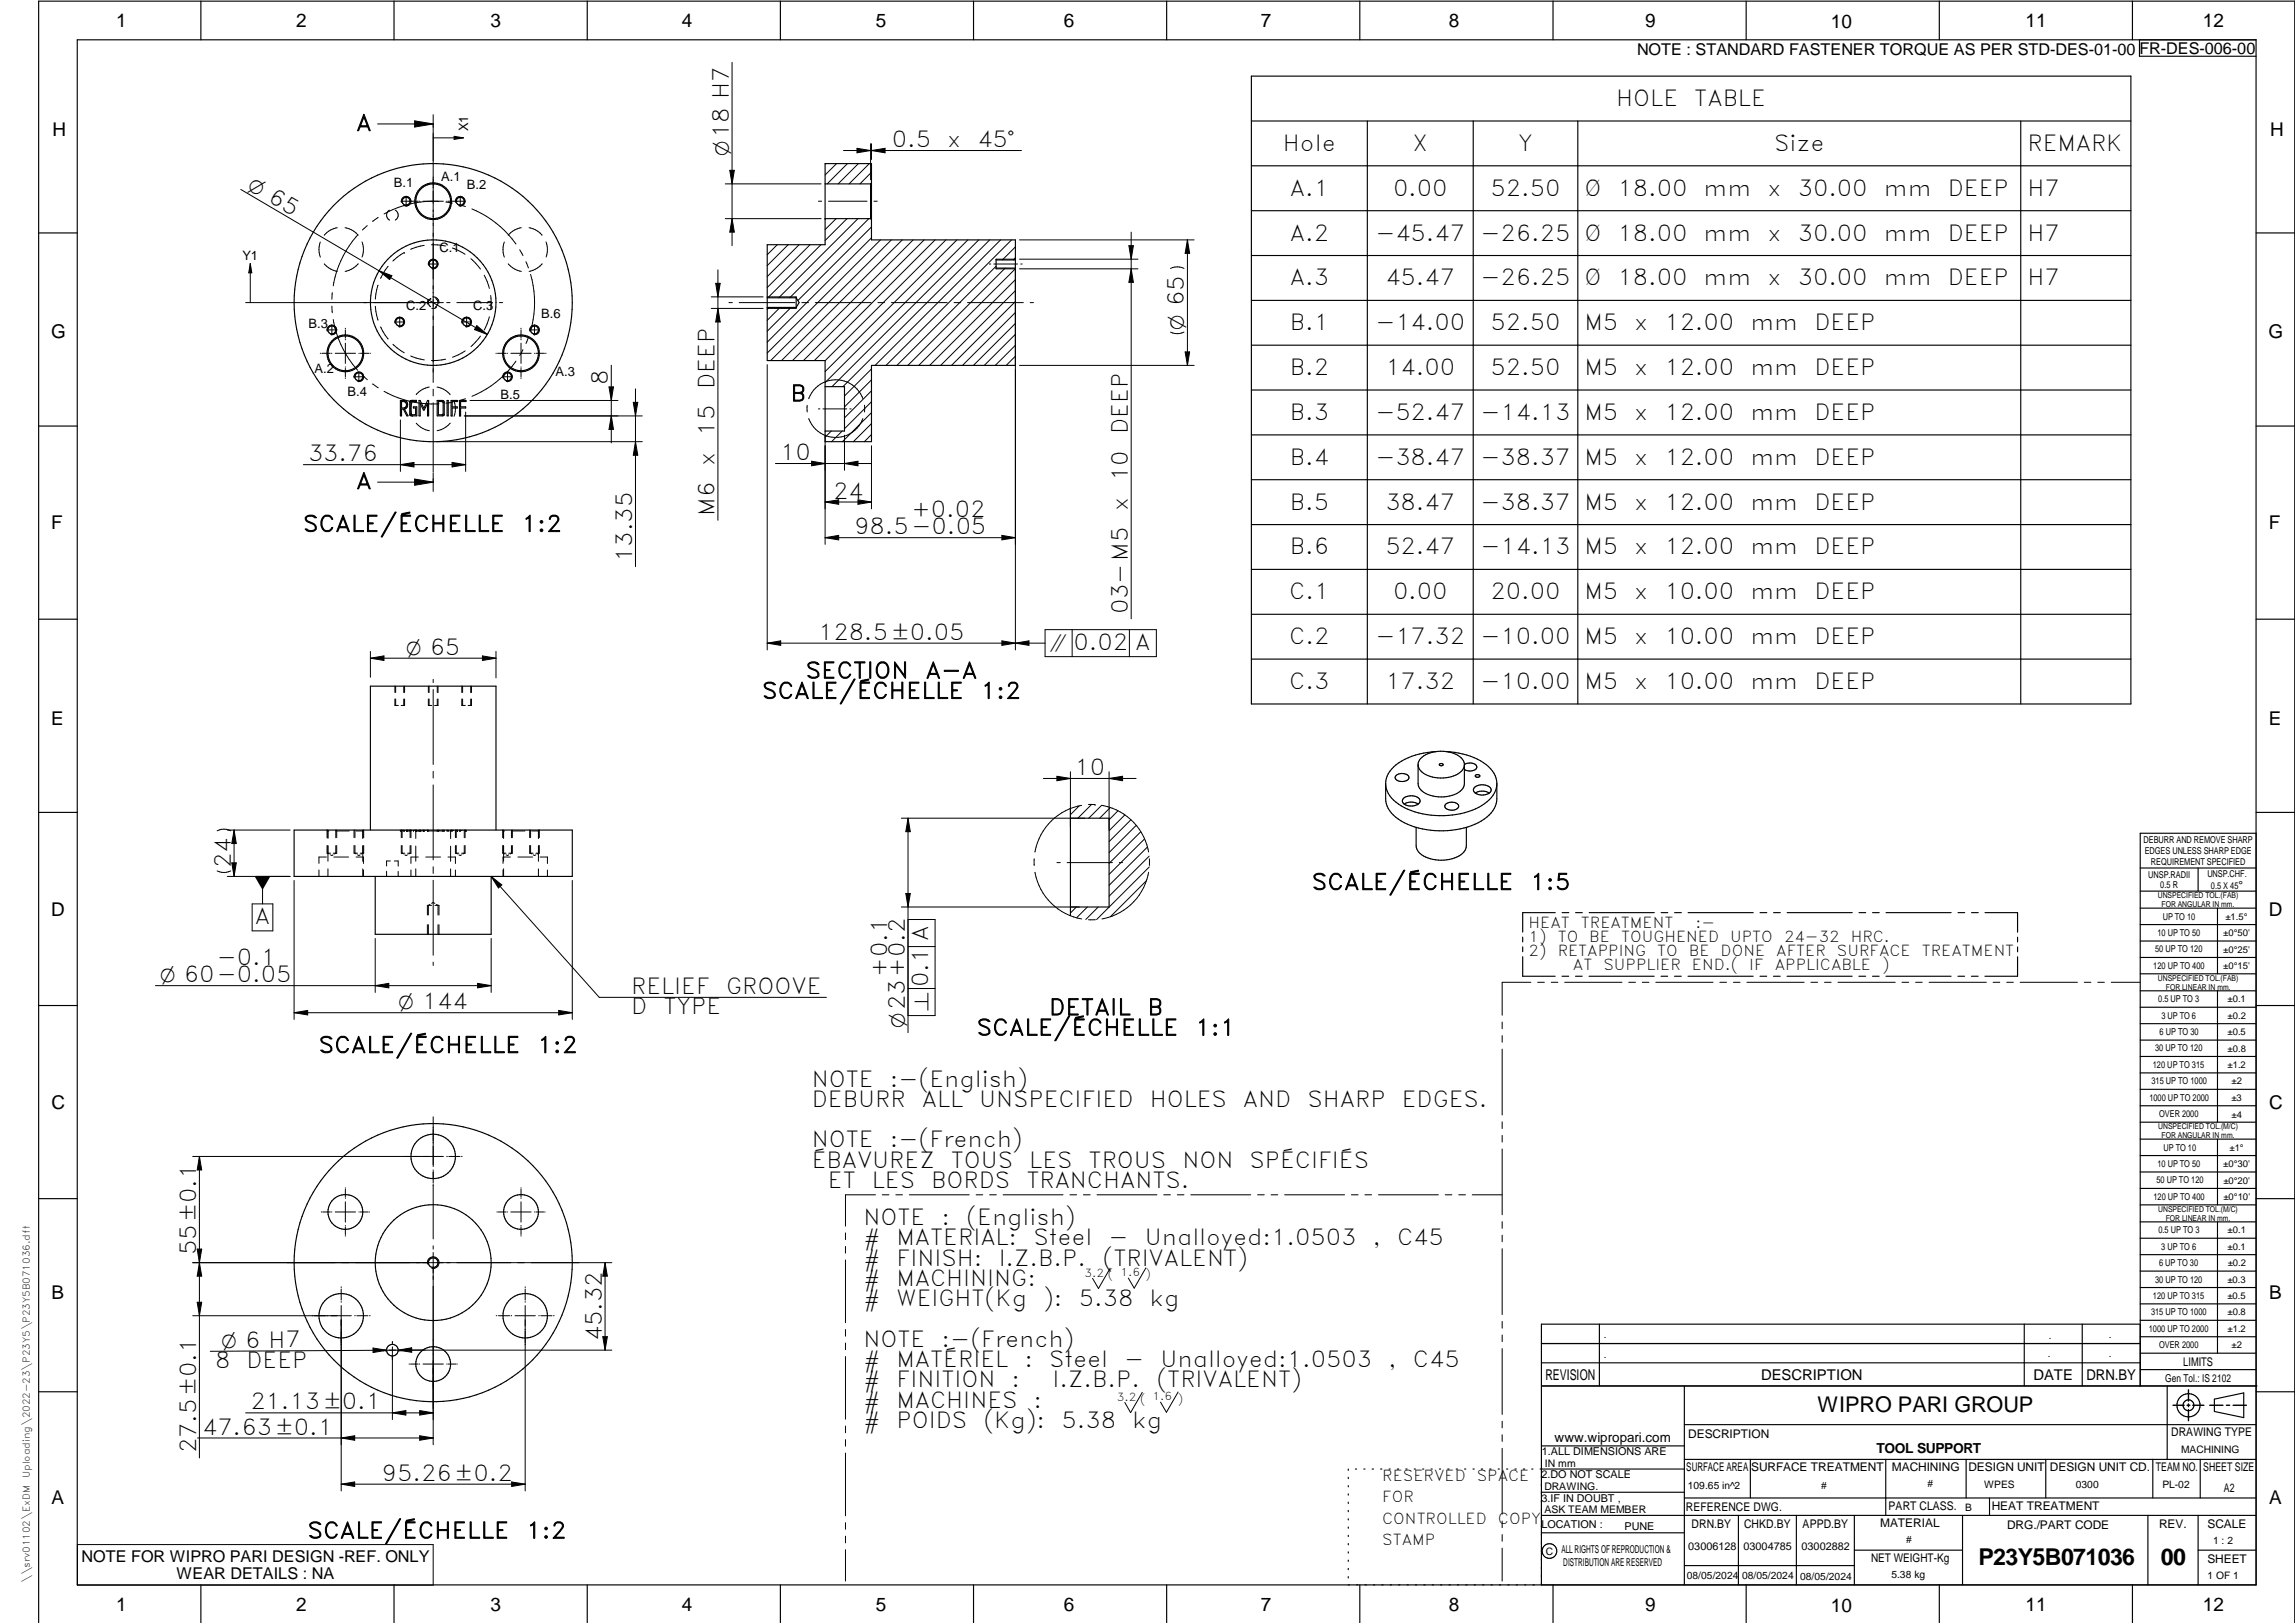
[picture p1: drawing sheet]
<svg xmlns="http://www.w3.org/2000/svg" width="594mm" height="420mm" viewBox="0 0 594 420" stroke-linecap="round" stroke-linejoin="round" font-family="sans-serif">
<defs><g id="words">
<g font-size="6">
<text x="512.1" y="405.2">P23Y5B071036</text>
<text x="559.4" y="405.2">00</text>
</g>
<g font-size="5.7">
<text x="418.4" y="27.4">HOLE</text>
<text x="438.6" y="27.4">TABLE</text>
<text x="92.2" y="33.8">A</text>
<text x="230.9" y="38.1">0.5</text>
<text x="245.2" y="38.1">x</text>
<text x="253" y="38.1">45°</text>
<text x="332.1" y="39.1">Hole</text>
<text x="365.7" y="39.1">X</text>
<text x="393" y="39.1">Y</text>
<text x="459.3" y="39.1">Size</text>
<text x="524.8" y="39.1">REMARK</text>
<text x="333.9" y="50.7">A.1</text>
<text x="360.6" y="50.7">0.00</text>
<text x="385.9" y="50.7">52.50</text>
<text x="410.2" y="50.7">Ø</text>
<text x="418.7" y="50.7">18.00</text>
<text x="441" y="50.7">mm</text>
<text x="457.6" y="50.7">x</text>
<text x="465.4" y="50.7">30.00</text>
<text x="487.6" y="50.7">mm</text>
<text x="504.2" y="50.7">DEEP</text>
<text x="524.8" y="50.7">H7</text>
<text x="333.9" y="62.3">A.2</text>
<text x="356" y="62.3">-45.47</text>
<text x="383.3" y="62.3">-26.25</text>
<text x="410.2" y="62.3">Ø</text>
<text x="418.7" y="62.3">18.00</text>
<text x="441" y="62.3">mm</text>
<text x="457.6" y="62.3">x</text>
<text x="465.4" y="62.3">30.00</text>
<text x="487.6" y="62.3">mm</text>
<text x="504.2" y="62.3">DEEP</text>
<text x="524.8" y="62.3">H7</text>
<text x="333.9" y="73.9">A.3</text>
<text x="358.6" y="73.9">45.47</text>
<text x="383.3" y="73.9">-26.25</text>
<text x="410.2" y="73.9">Ø</text>
<text x="418.7" y="73.9">18.00</text>
<text x="441" y="73.9">mm</text>
<text x="457.6" y="73.9">x</text>
<text x="465.4" y="73.9">30.00</text>
<text x="487.6" y="73.9">mm</text>
<text x="504.2" y="73.9">DEEP</text>
<text x="524.8" y="73.9">H7</text>
<text x="333.9" y="85.5">B.1</text>
<text x="356" y="85.5">-14.00</text>
<text x="385.9" y="85.5">52.50</text>
<text x="410.2" y="85.5">M5</text>
<text x="423" y="85.5">x</text>
<text x="430.8" y="85.5">12.00</text>
<text x="453.1" y="85.5">mm</text>
<text x="469.7" y="85.5">DEEP</text>
<text x="157.3" y="99.7" transform="rotate(-90 157.3 99.7)">8</text>
<text x="185" y="100.7" transform="rotate(-90 185 100.7)">DEEP</text>
<text x="333.9" y="97.1">B.2</text>
<text x="358.6" y="97.1">14.00</text>
<text x="385.9" y="97.1">52.50</text>
<text x="410.2" y="97.1">M5</text>
<text x="423" y="97.1">x</text>
<text x="430.8" y="97.1">12.00</text>
<text x="453.1" y="97.1">mm</text>
<text x="469.7" y="97.1">DEEP</text>
<text x="204.6" y="103.9">B</text>
<text x="185" y="112.8" transform="rotate(-90 185 112.8)">15</text>
<text x="291.9" y="112.4" transform="rotate(-90 291.9 112.4)">DEEP</text>
<text x="333.9" y="108.7">B.3</text>
<text x="356" y="108.7">-52.47</text>
<text x="383.3" y="108.7">-14.13</text>
<text x="410.2" y="108.7">M5</text>
<text x="423" y="108.7">x</text>
<text x="430.8" y="108.7">12.00</text>
<text x="453.1" y="108.7">mm</text>
<text x="469.7" y="108.7">DEEP</text>
<text x="79.7" y="119.4">33.76</text>
<text x="201.9" y="119.1">10</text>
<text x="185" y="120.6" transform="rotate(-90 185 120.6)">x</text>
<text x="291.9" y="124.5" transform="rotate(-90 291.9 124.5)">10</text>
<text x="333.9" y="120.3">B.4</text>
<text x="356" y="120.3">-38.47</text>
<text x="383.3" y="120.3">-38.37</text>
<text x="410.2" y="120.3">M5</text>
<text x="423" y="120.3">x</text>
<text x="430.8" y="120.3">12.00</text>
<text x="453.1" y="120.3">mm</text>
<text x="469.7" y="120.3">DEEP</text>
<text x="92.2" y="126.6">A</text>
<text x="215.6" y="129.1">24</text>
<text x="333.9" y="131.9">B.5</text>
<text x="358.6" y="131.9">38.47</text>
<text x="383.3" y="131.9">-38.37</text>
<text x="410.2" y="131.9">M5</text>
<text x="423" y="131.9">x</text>
<text x="430.8" y="131.9">12.00</text>
<text x="453.1" y="131.9">mm</text>
<text x="469.7" y="131.9">DEEP</text>
<text x="78.4" y="137.6">SCALE/ÉCHELLE</text>
<text x="135" y="137.6">1:2</text>
<text x="185" y="133.5" transform="rotate(-90 185 133.5)">M6</text>
<text x="236" y="133.8">+0.02</text>
<text x="291.9" y="132.3" transform="rotate(-90 291.9 132.3)">x</text>
<text x="221.2" y="138.3">98.5-0.05</text>
<text x="333.9" y="143.5">B.6</text>
<text x="358.6" y="143.5">52.47</text>
<text x="383.3" y="143.5">-14.13</text>
<text x="410.2" y="143.5">M5</text>
<text x="423" y="143.5">x</text>
<text x="430.8" y="143.5">12.00</text>
<text x="453.1" y="143.5">mm</text>
<text x="469.7" y="143.5">DEEP</text>
<text x="163.6" y="145.5" transform="rotate(-90 163.6 145.5)">13.35</text>
<text x="333.7" y="155.1">C.1</text>
<text x="360.6" y="155.1">0.00</text>
<text x="385.9" y="155.1">20.00</text>
<text x="410.2" y="155.1">M5</text>
<text x="423" y="155.1">x</text>
<text x="430.8" y="155.1">10.00</text>
<text x="453.1" y="155.1">mm</text>
<text x="469.7" y="155.1">DEEP</text>
<text x="291.9" y="159" transform="rotate(-90 291.9 159)">03-M5</text>
<text x="211.8" y="165.6">128.5±0.05</text>
<text x="333.7" y="166.8">C.2</text>
<text x="356" y="166.8">-17.32</text>
<text x="383.3" y="166.8">-10.00</text>
<text x="410.2" y="166.8">M5</text>
<text x="423" y="166.8">x</text>
<text x="430.8" y="166.8">10.00</text>
<text x="453.1" y="166.8">mm</text>
<text x="469.7" y="166.8">DEEP</text>
<text x="277.9" y="168.3">0.02 A</text>
<text x="208.5" y="175.6">SECTION</text>
<text x="239.6" y="175.6">A-A</text>
<text x="333.7" y="178.4">C.3</text>
<text x="358.6" y="178.4">17.32</text>
<text x="383.3" y="178.4">-10.00</text>
<text x="410.2" y="178.4">M5</text>
<text x="423" y="178.4">x</text>
<text x="430.8" y="178.4">10.00</text>
<text x="453.1" y="178.4">mm</text>
<text x="469.7" y="178.4">DEEP</text>
<text x="197.2" y="180.8">SCALE/ÉCHELLE</text>
<text x="253.8" y="180.8">1:2</text>
<text x="278.1" y="200.7">10</text>
<text x="59.7" y="224.8" transform="rotate(-90 59.7 224.8)">24</text>
<text x="339.5" y="230.3">SCALE/ÉCHELLE</text>
<text x="396.1" y="230.3">1:5</text>
<text x="66" y="239.2">A</text>
<text x="56.1" y="249.7">-0.1</text>
<text x="163.4" y="257.3">RELIEF</text>
<text x="188" y="257.3">GROOVE</text>
<text x="229.6" y="252.8" transform="rotate(-90 229.6 252.8)">+0.1</text>
<text x="240.3" y="255.6" transform="rotate(-90 240.3 255.6)">0.1 A</text>
<text x="163.4" y="262.6">D</text>
<text x="171.7" y="262.6">TYPE</text>
<text x="271.6" y="262.8">DETAIL</text>
<text x="297" y="262.8">B</text>
<text x="252.8" y="268">SCALE/ÉCHELLE</text>
<text x="309.4" y="268">1:1</text>
<text x="82.5" y="272.5">SCALE/ÉCHELLE</text>
<text x="139.1" y="272.5">1:2</text>
<text x="210.1" y="281.3">NOTE</text>
<text x="230.3" y="281.3">:-(English)</text>
<text x="210.1" y="286.6">DEBURR</text>
<text x="238.6" y="286.6">ALL</text>
<text x="253.5" y="286.6">UNSPECIFIED</text>
<text x="297.6" y="286.6">HOLES</text>
<text x="321.8" y="286.6">AND</text>
<text x="338.4" y="286.6">SHARP</text>
<text x="362.9" y="286.6">EDGES.</text>
<text x="210.1" y="297.1">NOTE</text>
<text x="230.4" y="297.1">:-(French)</text>
<text x="210.1" y="302.3">ÉBAVUREZ</text>
<text x="246.1" y="302.3">TOUS</text>
<text x="266.4" y="302.3">LES</text>
<text x="281.8" y="302.3">TROUS</text>
<text x="306.1" y="302.3">NON</text>
<text x="323.5" y="302.3">SPÉCIFIÉS</text>
<text x="214.3" y="307.6">ET</text>
<text x="225.7" y="307.6">LES</text>
<text x="241.1" y="307.6">BORDS</text>
<text x="265.7" y="307.6">TRANCHANTS.</text>
<text x="223.5" y="317.1">NOTE</text>
<text x="243.7" y="317.1">:</text>
<text x="250.1" y="317.1">(English)</text>
<text x="223.5" y="322.4">#</text>
<text x="232.1" y="322.4">MATERIAL:</text>
<text x="267.5" y="322.4">Steel</text>
<text x="287" y="322.4">-</text>
<text x="296.3" y="322.4">Unalloyed:1.0503</text>
<text x="355.3" y="322.4">,</text>
<text x="361.7" y="322.4">C45</text>
<text x="50.8" y="325" transform="rotate(-90 50.8 325)">55±0.1</text>
<text x="223.5" y="327.6">#</text>
<text x="232.1" y="327.6">FINISH:</text>
<text x="258.5" y="327.6">I.Z.B.P.</text>
<text x="285.4" y="327.6">(TRIVALENT)</text>
<text x="223.5" y="332.9">#</text>
<text x="232.1" y="332.9">MACHINING:</text>
<text x="223.5" y="338.1">#</text>
<text x="232.1" y="338.1">WEIGHT(Kg</text>
<text x="270" y="338.1">):</text>
<text x="279.3" y="338.1">5.38</text>
<text x="297.6" y="338.1">kg</text>
<text x="155.8" y="347.2" transform="rotate(-90 155.8 347.2)">45.32</text>
<text x="223.5" y="348.6">NOTE</text>
<text x="223.5" y="353.9">#</text>
<text x="232.1" y="353.9">MATÉRIEL</text>
<text x="243.7" y="348.6">:-(French)</text>
<text x="265.2" y="353.9">:</text>
<text x="271.6" y="353.9">Steel</text>
<text x="291" y="353.9">-</text>
<text x="300.4" y="353.9">Unalloyed:1.0503</text>
<text x="359.3" y="353.9">,</text>
<text x="365.8" y="353.9">C45</text>
<text x="55.7" y="354.2">8</text>
<text x="63.8" y="354.1">DEEP</text>
<text x="223.5" y="359.1">#</text>
<text x="232.1" y="359.1">FINITION</text>
<text x="261.9" y="359.1">:</text>
<text x="272.5" y="359.1">I.Z.B.P.</text>
<text x="299.3" y="359.1">(TRIVALENT)</text>
<text x="64.8" y="364.9">21.13±0.1</text>
<text x="223.5" y="364.4">#</text>
<text x="232.1" y="364.4">MACHINES</text>
<text x="267.5" y="364.4">:</text>
<text x="52.3" y="371.4">47.63±0.1</text>
<text x="223.5" y="369.6">#</text>
<text x="232.1" y="369.6">POIDS</text>
<text x="254.5" y="369.6">(Kg):</text>
<text x="274.8" y="369.6">5.38</text>
<text x="293.1" y="369.6">kg</text>
<text x="50.8" y="376.2" transform="rotate(-90 50.8 376.2)">27.5±0.1</text>
<text x="98.9" y="383.3">95.26±0.2</text>
<text x="79.6" y="398.2">SCALE/ÉCHELLE</text>
<text x="136.2" y="398.2">1:2</text>
</g>
<text font-size="5.6" x="470.5" y="365.5">WIPRO PARI GROUP</text>
<g font-size="5.4">
<text x="188.6" y="40.4" transform="rotate(-90 188.6 40.4)">O18 H7</text>
<text x="63.8" y="48.9" transform="rotate(30 63.8 48.9)">O 65</text>
<text x="306.5" y="85.3" transform="rotate(-90 306.5 85.3)">O 65</text>
<text x="105.1" y="169.5">O 65</text>
<text x="271.8" y="168.3">i</text>
<text x="41.5" y="254.3">O 60-0.05</text>
<text x="103.2" y="261.3">O 144</text>
<text x="240.3" y="261.8" transform="rotate(-90 240.3 261.8)">n</text>
<text x="234.2" y="266.1" transform="rotate(-90 234.2 266.1)">O23+0.2</text>
<text x="57.4" y="348.9">O 6 H7</text>
</g>
<g font-size="4.9">
<text x="30" y="7">1</text>
<text x="76.7" y="7">2</text>
<text x="127" y="7">3</text>
<text x="176.5" y="7">4</text>
<text x="226.7" y="7">5</text>
<text x="275.4" y="7">6</text>
<text x="326.4" y="7">7</text>
<text x="375" y="7">8</text>
<text x="425.8" y="7">9</text>
<text x="473.9" y="7.4">10</text>
<text x="524.3" y="7">11</text>
<text x="570.2" y="7">12</text>
<text x="13.6" y="35.2">H</text>
<text x="587.6" y="35.2">H</text>
<text x="13.2" y="87.5">G</text>
<text x="587.2" y="87.5">G</text>
<text x="13.3" y="137.1">F</text>
<text x="587.3" y="137.1">F</text>
<text x="13.3" y="187.6">E</text>
<text x="587.3" y="187.6">E</text>
<text x="13.3" y="237">D</text>
<text x="587.3" y="237">D</text>
<text x="13.4" y="287.1">C</text>
<text x="587.4" y="287.1">C</text>
<text x="13.4" y="336.3">B</text>
<text x="587.4" y="336.3">B</text>
<text x="13.4" y="389.3">A</text>
<text x="587.4" y="389.3">A</text>
<text x="30" y="417">1</text>
<text x="76.7" y="417">2</text>
<text x="127" y="417">3</text>
<text x="176.5" y="417">4</text>
<text x="226.7" y="417">5</text>
<text x="275.4" y="417">6</text>
<text x="326.4" y="417">7</text>
<text x="375" y="417">8</text>
<text x="425.8" y="417">9</text>
<text x="473.9" y="417.4">10</text>
<text x="524.3" y="417">11</text>
<text x="570.2" y="417">12</text>
</g>
<g font-size="4.2">
<text x="423.7" y="14.3">NOTE : STANDARD FASTENER TORQUE AS PER STD-DES-01-00</text>
<text x="553.8" y="14">FR-DES-006-00</text>
<text x="21.1" y="404.4">NOTE FOR WIPRO PARI DESIGN -REF. ONLY</text>
<text x="45.7" y="408.9">WEAR DETAILS : NA</text>
</g>
<g font-size="3.9">
<text x="395.7" y="240.2">HEAT</text>
<text x="395.7" y="243.8">1)</text>
<text x="403.2" y="243.8">TO</text>
<text x="409.2" y="240.2">TREATMENT</text>
<text x="411.4" y="243.8">BE</text>
<text x="419.6" y="243.8">TOUGHENED</text>
<text x="438.9" y="240.2">:-</text>
<text x="447.9" y="243.8">UPTO</text>
<text x="461.8" y="243.8">24-32</text>
<text x="479.1" y="243.8">HRC.</text>
<text x="395.7" y="247.4">2)</text>
<text x="403.2" y="247.4">RETAPPING</text>
<text x="407.2" y="251">AT</text>
<text x="415.1" y="251">SUPPLIER</text>
<text x="429" y="247.4">TO</text>
<text x="437.2" y="247.4">BE</text>
<text x="438" y="251">END.(</text>
<text x="445.4" y="247.4">DONE</text>
<text x="452.8" y="251">IF</text>
<text x="459.4" y="251">APPLICABLE</text>
<text x="459.8" y="247.4">AFTER</text>
<text x="475.5" y="247.4">SURFACE</text>
<text x="487.2" y="251">)</text>
<text x="497.5" y="247.4">TREATMENT</text>
<text x="357.8" y="383.4">RESERVED</text>
<text x="382.3" y="383.4">SPACE</text>
<text x="357.8" y="388.9">FOR</text>
<text x="357.8" y="394.5">CONTROLLED</text>
<text x="387.8" y="394.5">COPY</text>
<text x="357.8" y="400.1">STAMP</text>
</g>
<g font-size="3.8">
<text x="400.1" y="357.1">REVISION</text>
<text x="455.9" y="357.1">DESCRIPTION</text>
<text x="526.4" y="357.1">DATE</text>
<text x="540.1" y="357.1">DRN.BY</text>
</g>
<text font-size="3.6" x="485.7" y="376.2">TOOL SUPPORT</text>
<text font-size="3.5" x="402.4" y="373.3">www.wipropari.com</text>
<g font-size="3.4">
<text x="121.2" y="34" transform="rotate(-90 121.2 34)">X1</text>
<text x="114.2" y="46.9">A.1</text>
<text x="101.9" y="48.5">B.1</text>
<text x="120.9" y="49">B.2</text>
<text x="113.8" y="65.3">C.1</text>
<text x="62.8" y="67.4">Y1</text>
<text x="105.1" y="80.3">C.2</text>
<text x="122.5" y="80.3">C.3</text>
<text x="140.1" y="82.3">B.6</text>
<text x="79.9" y="84.8">B.3</text>
<text x="81.4" y="96.7">A.2</text>
<text x="143.8" y="97.4">A.3</text>
<text x="90" y="102.5">B.4</text>
<text x="129.5" y="103.3">B.5</text>
</g>
<g font-size="3.1">
<text x="565.2" y="353.5">LIMITS</text>
<text x="562" y="371.7">DRAWING TYPE</text>
<text x="437" y="372.3">DESCRIPTION</text>
<text x="436.5" y="380.9">SURFACE AREA</text>
<text x="453.3" y="380.9">SURFACE TREATMENT</text>
<text x="489.7" y="380.9">MACHINING</text>
<text x="509.5" y="380.9">DESIGN UNIT</text>
<text x="530.6" y="380.9">DESIGN UNIT CD.</text>
<text x="558" y="380.7">TEAM NO.</text>
<text x="570.3" y="380.7">SHEET SIZE</text>
<text x="575.6" y="386.1">A2</text>
<text x="436.4" y="391.1">REFERENCE DWG.</text>
<text x="437.9" y="395.5">DRN.BY</text>
<text x="451.5" y="395.5">CHKD.BY</text>
<text x="466.6" y="395.5">APPD.BY</text>
<text x="486.7" y="395.4">MATERIAL</text>
<text x="488.9" y="391">PART CLASS.</text>
<text x="515.6" y="391">HEAT TREATMENT</text>
<text x="519.6" y="395.9">DRG./PART CODE</text>
<text x="558.9" y="395.6">REV.</text>
<text x="571.4" y="395.6">SCALE</text>
<text x="484.3" y="404.3">NET WEIGHT-Kg</text>
<text x="571.4" y="404.7">SHEET</text>
</g>
<text font-size="3" x="579.5" y="230.1">°</text>
<g font-size="2.8">
<text x="280.8" y="330.5">3.2 ( 1.6 )</text>
<text x="560.5" y="357.7">Gen Tol.: IS 2102</text>
<text x="289.1" y="362.6">3.2 ( 1.6 )</text>
<text x="399.1" y="376.7">1.ALL DIMENSIONS ARE</text>
<text x="399" y="382.7">2.DO NOT SCALE</text>
<text x="399" y="388.7">3.IF IN DOUBT ,</text>
<text x="399" y="395.5">LOCATION :</text>
<text x="420.5" y="396">PUNE</text>
<text x="437" y="401.3">03006128</text>
<text x="451.3" y="401.2">03004785</text>
<text x="466.3" y="401.3">03002882</text>
<text x="404.2" y="402">ALL RIGHTS OF REPRODUCTION &amp;</text>
<text x="404.7" y="405.4">DISTRIBUTION ARE RESERVED</text>
</g>
<g font-size="2.7">
<text x="564.6" y="376.2">MACHINING</text>
<text x="399.9" y="379.7">IN mm</text>
<text x="399.8" y="385.7">DRAWING.</text>
<text x="436.9" y="385.5">109.65 in^2</text>
<text x="471.4" y="385.6">#</text>
<text x="498.9" y="385.1">#</text>
<text x="513.6" y="385.3">WPES</text>
<text x="537.3" y="385.2">0300</text>
<text x="559.7" y="385.2">PL-02</text>
<text x="399.8" y="391.8">ASK TEAM MEMBER</text>
<text x="508.7" y="391.2">B</text>
<text x="493.4" y="399.6">#</text>
<text x="572.9" y="399.8">1 : 2</text>
<text x="400.1" y="402.5">C</text>
<text x="436.7" y="408.7">08/05/2024</text>
<text x="450.9" y="408.8">08/05/2024</text>
<text x="466" y="409">08/05/2024</text>
<text x="489.6" y="408.5">5.38 kg</text>
<text x="571.5" y="408.7">1 OF 1</text>
</g>
<g font-size="2.5">
<text x="559.2" y="229.9">0.5 R</text>
<text x="572.3" y="230.1">0.5 X 45</text>
<text x="559.4" y="323.5">3 UP TO 6</text>
<text x="558.9" y="327.8">6 UP TO 30</text>
<text x="557.8" y="332">30 UP TO 120</text>
<text x="415.2" y="346.4">.</text>
<text x="530.3" y="346.6">.</text>
<text x="545.9" y="346.4">.</text>
<text x="415.2" y="351.5">.</text>
<text x="530.1" y="351.3">.</text>
<text x="545.9" y="351.4">.</text>
</g>
<g font-size="2.4">
<text x="554.9" y="218.3">DEBURR AND REMOVE SHARP</text>
<text x="555.2" y="221.1">EDGES UNLESS SHARP EDGE</text>
<text x="556.1" y="227.2">UNSP.RADII</text>
<text x="556.8" y="223.8">REQUIREMENT SPECIFIED</text>
<text x="571.4" y="227">UNSP.CHF.</text>
<text x="559.8" y="238">UP TO 10</text>
<text x="576.1" y="238.1">±1.5°</text>
<text x="558.5" y="242.3">10 UP TO 50</text>
<text x="575.5" y="242.3">±0°50'</text>
<text x="557.4" y="250.8">120 UP TO 400</text>
<text x="557.9" y="246.5">50 UP TO 120</text>
<text x="575.5" y="250.8">±0°15'</text>
<text x="575.5" y="246.6">±0°25'</text>
<text x="558.7" y="259.4">0.5 UP TO 3</text>
<text x="559.5" y="263.7">3 UP TO 6</text>
<text x="576.6" y="259.4">±0.1</text>
<text x="576.6" y="263.7">±0.2</text>
<text x="559" y="268">6 UP TO 30</text>
<text x="576.6" y="268">±0.5</text>
<text x="557.9" y="272.2">30 UP TO 120</text>
<text x="576.6" y="272.2">±0.8</text>
<text x="556.9" y="280.7">315 UP TO 1000</text>
<text x="557.3" y="276.5">120 UP TO 315</text>
<text x="576.6" y="276.5">±1.2</text>
<text x="577.7" y="280.7">±2</text>
<text x="556.4" y="284.9">1000 UP TO 2000</text>
<text x="577.6" y="285">±3</text>
<text x="558.9" y="289.2">OVER 2000</text>
<text x="577.7" y="289.3">±4</text>
<text x="560" y="297.9">UP TO 10</text>
<text x="577.1" y="297.9">±1°</text>
<text x="558.5" y="302.1">10 UP TO 50</text>
<text x="575.5" y="302.2">±0°30'</text>
<text x="557.5" y="310.6">120 UP TO 400</text>
<text x="558.2" y="306.4">50 UP TO 120</text>
<text x="575.5" y="310.6">±0°10'</text>
<text x="575.5" y="306.4">±0°20'</text>
<text x="558.8" y="319.2">0.5 UP TO 3</text>
<text x="576.6" y="323.5">±0.1</text>
<text x="576.6" y="319.3">±0.1</text>
<text x="576.7" y="327.8">±0.2</text>
<text x="576.6" y="332">±0.3</text>
<text x="556.8" y="340.6">315 UP TO 1000</text>
<text x="557.3" y="336.3">120 UP TO 315</text>
<text x="576.6" y="336.3">±0.5</text>
<text x="576.6" y="340.6">±0.8</text>
<text x="556.2" y="344.8">1000 UP TO 2000</text>
<text x="576.6" y="344.8">±1.2</text>
<text x="558.9" y="349">OVER 2000</text>
<text x="577.7" y="349">±2</text>
<text x="7.7" y="382.7" transform="rotate(-90 7.7 382.7)">Uploading\2022-23\P23Y5\P23Y5B071036.dft</text>
<text x="7.7" y="409.9" transform="rotate(-90 7.7 409.9)">\\srv01102\ExDM</text>
</g>
<g font-size="2.1">
<text x="558.6" y="232.4">UNSPECIFIED TOL.(FAB)</text>
<text x="559.5" y="234.8">FOR ANGULAR IN mm.</text>
<text x="558.6" y="254">UNSPECIFIED TOL.(FAB)</text>
<text x="560.7" y="256.3">FOR LINEAR IN mm.</text>
<text x="558.7" y="292.4">UNSPECIFIED TOL.(M/C)</text>
<text x="559.6" y="294.7">FOR ANGULAR IN mm.</text>
<text x="558.7" y="313.8">UNSPECIFIED TOL.(M/C)</text>
<text x="560.6" y="316.2">FOR LINEAR IN mm.</text>
</g>
</g></defs>
<g fill="none" stroke="#000" stroke-width=".3">
<path d="M20 10.3h564v400h-564zM52 .3v10M102 .3v10M152 .3v10M202 .3v10M252 .3v10M302 .3v10M323.9 19.7h227.7v162.5h-227.7zM352 .3v10M402 .3v10M452 .3v10M502 .3v10"/>
<path d="M552 .3v10M553.8 10.3v4.3h30.2M323.9 31.3h227.7M353.9 31.3v150.9M381.4 31.3v150.9M408.4 31.3v150.9M523.1 31.3v150.9M213.6 47.6h11.8M213.6 42.4h12v19.7h37.2v32.5h-37.2v19.7h-12v-21h-15v-29.9h15zM213.6 56.6h11.8M225.4 56.6l.2 .3M225.4 47.6v9"/>
<path d="M225.6 47.3l-.2 .3M323.9 42.9h227.7M323.9 54.5h227.7M10 60.3h10M198.6 77.1h7.5l.8 1.2-.8 1.3h-7.5M206.1 76.9v2.9M257.8 67.3h5M257.8 69.4h5M257.8 67.1v2.5M323.9 66.1h227.7M323.9 77.8h227.7M584 60.3h10"/>
<path d="M323.9 89.4h227.7M10 110.3h10M103.6 103.7a1.4 1.4 0 0 1 1.8 .6 1.19 1.19 0 0 1-.7 1.6l.9 1.8h-.3l-.9-1.8h-.5v1.8h-.3zM103.9 103.9a.92 .92 0 0 1 1.3 .9 .92 .92 0 0 1-1.3 .8zM106.2 103.8l1.6-.1v.2h-1.1l-.3 .2-.1 3 .2 .3h1.1v-1.8h-.6v-.3h.9v2.4l-1.5-.1-.3-.2v-3.3zM108.5 103.7h.2l1 2 1-2h.2v4h-.2v-3.3l-.9 1.8h-.2l-.8-1.8v3.3h-.3zM113.2 103.7h1.3l.5 .3v3.4l-.3 .2-1.5 .1zM113.5 103.9l1 .1 .2 .1v3l-.2 .3h-1zM115.7 103.7h.3v4h-.3zM116.8 103.7h1.6v.2h-1.4v1.4h1.4v.3h-1.4v2.1h-.2zM118.9 103.7h1.7v.2h-1.4v1.4h1.3v.3h-1.3v2.1h-.3zM213.6 100.1h5v11.5h-5"/>
<path d="M323.9 101h227.7M323.9 112.6h227.7M584 110.3h10M323.9 124.2h227.7M323.9 135.8h227.7M323.9 147.4h227.7M323.9 159h227.7M10 160.3h10M323.9 170.6h227.7M584 160.3h10M367.1 198a4.1 4.1 0 0 0 3.7 3.2 8.3 8.3 0 0 0 7.8-1.9l.5-1.1M367.7 196.4a8.4 8.4 0 0 1 10.9 .2l.5 1.1v5.1a4.2 4.2 0 0 1-3.9 3.3 8.3 8.3 0 0 1-7.4-1.7l-.5-.7-.2-.9v-5.3z"/>
<path d="M371.8 194.6a16.9 16.9 0 0 0-11.6 4.5l-1.1 1.8-.4 1.9M372.6 197.8a.46 .46 0 0 1 .6-.2 .46 .46 0 0 1 .3 .5l-.8 .1zM374.4 194.6a17.2 17.2 0 0 1 11.5 4.4 5.5 5.5 0 0 1-.9 8.5 20.6 20.6 0 0 1-15.6 3.4 14.5 14.5 0 0 1-9.7-4.9l-.8-1.9-.2-1.3M379.1 197.9a2.3 2.3 0 0 1 3.2 .6 1.94 1.94 0 0 1-3 .9l-.2-.2M10 210.3h10M76.1 214.9h72v12h-72zM95.9 214.9v-37.3h32.5v37.3M277.1 209.3v27.8M277.1 211.8h10v23h-10M361.5 200.7a2.32 2.32 0 0 1 3.2 .5 1.84 1.84 0 0 1-2.6 1 .87 .87 0 0 1-.9-.5 .87 .87 0 0 1 .3-1zM363.4 206.6a2.94 2.94 0 0 1 4.2 .6 2.17 2.17 0 0 1-2.8 1.4 1.4 1.4 0 0 1-1.6-1.8zM366.6 214.2v4.7a4.2 4.2 0 0 0 3.7 3.4 9 9 0 0 0 8.6-1.7l.5-.8 .2-.9v-4.7"/>
<path d="M367.1 208.2a3.4 3.4 0 0 0-3.6 0M374.2 208.3a2.33 2.33 0 0 1 3.4 .3 1.93 1.93 0 0 1-3 .9l-.6-.6zM381.8 203.8a3.1 3.1 0 0 1 4.1 .3 1.32 1.32 0 0 1-1.5 1.6 2.4 2.4 0 0 1-3-1.2zM381.9 200.7a.68 .68 0 0 1 1.2 .2 .65 .65 0 0 1-.7 .3 .65 .65 0 0 1-.5-.5zM385.5 205.3a3.5 3.5 0 0 0-3.6 0M387.5 202.8v4a7.1 7.1 0 0 1-4.1 5.7 22.1 22.1 0 0 1-21.4-.5 6.8 6.8 0 0 1-3.3-5.2v-4M584 215.7h-30v143.1M584 210.3h10M127.1 226.9v15h-30v-15M402.6 236.3h-8.4v5M404.4 236.3h1.7M407.9 236.3h1.7"/>
<path d="M411.4 236.3h16.8M430 236.3h1.7M433.5 236.3h1.7M437 236.3h16.8M455.6 236.3h1.7M459.1 236.3h1.7M462.6 236.3h16.9M481.2 236.3h1.8M484.7 236.3h1.7M488.2 236.3h16.9M506.9 236.3h1.7M510.3 236.3h1.8"/>
<path d="M513.8 236.3h8.5v5M554 230.7h30M554 224.7h30M554 235.1h30M554 239.4h30M569 224.7v6M574 235.1v17M394.2 242.6v1.2M394.2 245.1v1.3M394.2 247.7v5h8.4M404.3 252.7h1.8M407.8 252.7h1.8"/>
<path d="M411.3 252.7h16.9M430 252.7h1.7M433.5 252.7h1.7M437 252.7h16.8M455.6 252.7h1.7M459.1 252.7h1.7M462.6 252.7h16.8M481.2 252.7h1.7M484.7 252.7h1.7M488.2 252.7h16.9M506.8 252.7h1.7M510.3 252.7h1.8"/>
<path d="M522.3 247.7v5h-8.5M522.3 242.6v1.3M522.3 245.2v1.2M554 243.6h30M554 247.9h30M554 252.1h30M554 256.5h30M574 256.5v34M10 260.3h10M554 260.8h30M554 265h30M554 269.3h30"/>
<path d="M554 273.5h30M554 277.7h30M584 260.3h10M554 282h30M554 286.3h30M554 290.5h30M554 294.9h30M554 299.1h30M574 294.9v17M10 310.3h10M554 303.4h30M554 307.7h30"/>
<path d="M554 311.9h30M554 316.3h30M574 316.3v34M584 310.3h10M554 320.5h30M554 324.8h30M554 329.1h30M554 333.3h30M554 337.5h30M399 358.8h185.3M399 352.8h155M399 347.8h155"/>
<path d="M414 342.8v16M436 358.8v51.5M524 342.8v16M539 342.8v16M554 342.8h-155v67.5M554 341.8h30M554 346.1h30M554 350.3h30M554 354.6h30M561 358.8v19M10 360.3h10M399 374.3h37"/>
<path d="M436 368.8h148M436 377.8h148M453.1 377.8v10M488.1 377.8v14.5M508.9 377.8v10M529.6 377.8v10M557.3 377.8v10M569.5 377.8v10M573.2 362.2l7.6-1.6v6.4l-7.6-1.6zM584 360.3h10M349 380.3v.3M349 382.4v.4"/>
<path d="M349 384.6v.3M349 386.7v.4M349 388.9v.3M349 391v.4M349 393.2v.3M349 395.3v.3M349 397.4v.4M349 399.6v.3M350.9 380.3h.3M353 380.3h.3M355.2 380.3h.3M357.4 380.3h.3"/>
<path d="M359.6 380.3h.3M361.7 380.3h.3M363.9 380.3h.3M366.1 380.3h.3M368.3 380.3h.3M370.4 380.3h.3M372.6 380.3h.3M374.8 380.3h.3M376.9 380.3h.4M379.1 380.3h.3M381.3 380.3h.3M383.4 380.3h.4"/>
<path d="M385.6 380.3h.4M387.8 380.3h.3M390 380.3h.3M392.1 380.3h.4M394.3 380.3h.4M396.5 380.3h.3M399 396.8h37M399 392.3h185M399 386.3h37M436 387.8h148M436 380.3h-37.3M450 392.3v18"/>
<path d="M465 392.3v18M480 392.3v18M508 392.3v18M515 387.8v4.5M556 392.3v18M569 392.3v18M52 410.3v9.8M102 410.3v9.8M152 410.3v9.8M202 410.3v9.8M252 410.3v9.8M302 410.3v9.8"/>
<path d="M349 401.7v.4M349 403.9v.3M349 406v.4M349 408.2v.3M352 410.3v9.8M402 410.3v9.8M436 405.3h44M452 410.3v9.8M480 401.3h28M502 410.3v9.8M552 410.3v9.8M569 401.3h15"/>
<path d="M10 420.1v-419.8h584v419.8"/>
<circle cx="105.1" cy="52.1" r="1.04"/>
<circle cx="112.1" cy="52.1" r="4.7"/>
<circle cx="112.1" cy="52.1" r="4.5"/>
<circle cx="119.1" cy="52.1" r="1.04"/>
<circle cx="112.1" cy="78.4" r="36"/>
<circle cx="112.1" cy="68.3" r="1.05"/>
<circle cx="112.1" cy="78.3" r="16.2"/>
<circle cx="85.9" cy="85.4" r="1.03"/>
<circle cx="89.4" cy="91.5" r="4.7"/>
<circle cx="89.4" cy="91.5" r="4.5"/>
<circle cx="92.9" cy="97.5" r="1.03"/>
<circle cx="103.5" cy="83.3" r="1.05"/>
<circle cx="120.8" cy="83.4" r="1.05"/>
<circle cx="131.4" cy="97.5" r="1.03"/>
<circle cx="134.9" cy="91.5" r="4.7"/>
<circle cx="134.9" cy="91.5" r="4.5"/>
<circle cx="138.4" cy="85.4" r="1.03"/>
<circle cx="112.1" cy="299.4" r="5.7"/>
<circle cx="89.4" cy="313.7" r="4.5"/>
<circle cx="134.9" cy="313.7" r="4.5"/>
<circle cx="112.1" cy="326.9" r="1.25"/>
<circle cx="112.1" cy="326.9" r="36"/>
<circle cx="112.1" cy="326.9" r="15"/>
<circle cx="88.3" cy="340.6" r="5.7"/>
<circle cx="101.6" cy="349.5" r="1.5"/>
<circle cx="112.1" cy="353.1" r="4.5"/>
<circle cx="136" cy="340.6" r="5.7"/>
<circle cx="566.5" cy="363.8" r="1.4"/>
<circle cx="566.5" cy="363.8" r="3"/>
<circle cx="401.1" cy="401.5" r="1.91"/>
</g>
<g fill="none" stroke="#000" stroke-width=".26">
<path d="M189.5 16.2v47.4M97.7 32.1h14.4M107.3 31.3l4.8 .8-4.8 .8zM112.1 29.7v51.3M112.1 35.7h7.9M117.6 35.3l2.4 .4-2.4 .4zM218.3 39h46.1M221.8 38.4l3.6 .6-3.6 .6zM225.4 37.2v9.3M225.6 37.2v4.1M225.6 39l3.5-.6v1.2zM62.3 49l63.8 37.6"/>
<path d="M87.3 58.9l-1.6 .6-1.8 1.4M89.3 58.9l1.7 .6 1.7 1.4M95.1 58.4l-1.3 1.2M97.9 56.3l-1.4 1M100.8 54.4a1.49 1.49 0 0 0 0 2.6M102.3 54.4a1.47 1.47 0 0 1 0 2.6M103.8 52.1h4.5M103.9 52.4a1.25 1.25 0 0 1 1.1-1.6 1.25 1.25 0 0 1 1.4 1.4 1.25 1.25 0 0 1-1.6 1.1M105.1 50.8v2.6M108.5 52.1h.1M109.5 52.1h5.3M113.6 52.2a25.8 25.8 0 0 0-14.2 3.2"/>
<path d="M115.4 52.3l1.7 .3M115.6 52.1h.1M116 52.1h4.5M117.9 52.4a1.25 1.25 0 0 1 1.1-1.5 1.25 1.25 0 0 1 1.4 1.3 1.25 1.25 0 0 1-1.6 1.1M118.8 53l1.7 .5M119.1 50.8v2.6M122.1 54.1a26.5 26.5 0 0 1 11.5 9.1M134.9 58.9l-1.6 .6-1.8 1.4M136.9 58.9l1.7 .6 1.7 1.4M187.7 47.6h24.8M187.7 56.6h24.8M188.9 44.1h1.2l-.6 3.5z"/>
<path d="M189.5 56.6l.6 3.5h-1.2zM211.9 52.1h.8M213.6 56.6h.1M213.7 42.4l-.1 .1M214.5 52.1h9.9M216.4 56.6l-2.8 2.8M216.5 42.4l-2.9 2.9M219.3 56.6l-5.7 5.7M219.4 42.4l-5.3 5.2M222.1 56.6l-20.5 20.5M222.2 42.4l-5.2 5.2M224.9 56.6l-20.5 20.5"/>
<path d="M225 42.4l-5.2 5.2M225.6 44.6l-3 3M225.6 58.8l-19.1 19M226.2 52.1h.9M63.6 78.3h51.2M64.8 68.2v10.1M64.8 68.2l.4 2.4h-.8zM82.9 62.7l-.3 1.9 .3 2M83.9 68.3l1.8 1.4 1.6 .6M85.9 79.2l.1 1.8M86 75.8l-.1 1.7M92.6 60.9a25.9 25.9 0 0 0-6.3 13.1"/>
<path d="M92.7 68.3l-1.7 1.4-1.7 .6M93.7 62.6l.4 2-.4 1.9M97.2 79.3l.6 3.6M97.8 73.8l-.6 3.6M98.1 70.1l3.3 1.3-.5 1zM100.4 69l-1.9 3.1M100.4 69h.1M104.6 65.4l-2.9 2.2M104.6 65.4h.1M109.8 63.5l-3.5 1M110.8 68.3h2.6M110.9 77.5l-.2 .5v.7"/>
<path d="M110.9 68.7a1.25 1.25 0 0 1 1.1-1.6 1.25 1.25 0 0 1 1.4 1.4 1.25 1.25 0 0 1-1.6 1.1M111.5 77.3a1.25 1.25 0 0 0 0 2.1M111.5 77.3h.1M111.7 63.4l3.6 .3M112 76.9a1.47 1.47 0 0 1 1.6 1.6M112.8 79.4h.1M112.8 77.3a1.27 1.27 0 0 1 0 2.1M113 79.6l-.5 .2h-.7M115.6 78.3h.9M117.1 64.2l3.3 1.6M118.3 78.3h9.2M121.9 67l2.5 2.7"/>
<path d="M125.3 71.2l1.4 3.5M127 76.5v3.7M129.3 78.3h.8M130.5 62.7l-.3 1.9 .3 2M131.6 68.3l1.7 1.4 1.7 .6M134.5 64.7l.9 1.5M136.1 67.8l.7 1.6M137.3 71a26.2 26.2 0 0 1 0 14.6M140.3 68.3l-1.7 1.4-1.6 .6M141.3 62.6l.4 2-.3 1.9M184.1 76.9h13.4M184.1 79.8h13.4"/>
<path d="M185.3 73.3h1.1l-.6 3.6zM185.8 79.8l.6 3.6h-1.1zM185.8 69.8v64.9M188.7 78.3h.9M191.3 78.3h14.5M198.6 76.9h7.5M198.6 79.8h7.5M199.1 79.6l-.5 .5M201.2 63.4l-2.6 2.6M201.9 79.6l-3.3 3.3M204 63.4l-5.4 5.4M204.8 79.6l-6.2 6.1"/>
<path d="M206.9 63.4l-8.3 8.2M207.6 78.3h1.7M209.7 63.4l-11.1 11M211 78.3h14.5M212.5 63.4l-13.7 13.7M225.6 61.6l-27 27M227.3 78.3h1.7M227.9 62.1l-29.3 29.3M230.7 62.1l-31.2 31.2M230.8 78.3h14.4M233.6 62.1l-31.3 31.2M236.4 62.1l-31.3 31.2"/>
<path d="M239.2 62.1l-31.2 31.2M242.1 62.1l-31.3 31.2M244.9 62.1l-31.3 31.3M247 78.3h1.7M247.7 62.1l-34.1 34.1M250.5 78.3h14.4M250.5 62.1l-36.9 36.9M253.4 62.1l-38 38M256.1 68.3h.4M256.2 62.1l-38 38M257.3 68.3h6.1M257.8 68.9l-25.6 25.7"/>
<path d="M257.8 69.6h5l-25 25M257.8 67.1h5M259 62.1l-32.5 32.5M260.2 69.4l-25.2 25.2M261.8 62.1l-32.4 32.5M262.8 78.1l-16.5 16.5M262.8 75.2l-19.3 19.4M262.8 72.4l-22.1 22.2M262.8 63.9l-3.3 3.4M262.8 66.8l-.5 .5M262.8 68.3v100M263.9 62.1h45.2"/>
<path d="M263.9 69.6h30.7M263.9 67.1h30.7M264.2 68.3h.4M266.7 78.3h.8M292.2 63.6h1.2l-.6 3.5zM292.8 69.6l.6 3.5h-1.2zM292.8 60.1v100.1M306.5 69.5l-1.7-.4-1.8 .4M307.4 62.1l.5 3.5h-1.1zM307.4 62.1v32.5M82.9 91.5h.1M83.3 91.5h2.2"/>
<path d="M84.6 85.4h2.6M84.7 85.7a1.25 1.25 0 0 1 1.1-1.5 1.25 1.25 0 0 1 1.4 1.3 1.25 1.25 0 0 1-1.6 1.1M85.8 91.5h.1M85.9 84.1v2.6M86.3 82.7a26 26 0 0 0 6.3 13.2M86.8 91.5h5.2M89.4 85v.1M89.4 85.4v2.2M89.4 87.9v.1M89.4 88.8v5.3M89.4 95v.1M89.4 95.4v2.1"/>
<path d="M89.4 97.8v.2M91.6 97.5h2.6M91.7 97.9a1.25 1.25 0 0 1 1.1-1.6 1.25 1.25 0 0 1 1.3 1.3 1.25 1.25 0 0 1-1.5 1.1M92.9 91.5h.1M92.9 96.2v2.6M93.3 91.5h2.2M93.8 97.1l1.3 1.2M95.8 91.5h.1M96.5 99.4l1.4 1M98.5 84.6l2 3.2M101.7 89.1l2.9 2.2M102.2 83.4h2.6"/>
<path d="M102.3 83.7a1.25 1.25 0 0 1 1.1-1.6 1.25 1.25 0 0 1 1.3 1.4 1.25 1.25 0 0 1-1.5 1.1M103.5 82v2.7M106.3 92.2l3.5 1M112.1 81.1v17.9M115.4 93l-3.7 .3M119.5 83.4h2.6M119.6 83.7a1.25 1.25 0 0 1 1.1-1.6 1.25 1.25 0 0 1 1.3 1.4 1.25 1.25 0 0 1-1.5 1.1M120.4 90.8l-3.3 1.7M120.8 82v2.7M123.4 84.3l2.7 2.3-3.3-1.3zM124.4 87l-2.5 2.7M126.7 82l-1.4 3.4"/>
<path d="M128.4 91.5h.1M128.8 91.5h2.2M130.1 97.5h2.6M130.2 97.9a1.25 1.25 0 0 1 1.1-1.6 1.25 1.25 0 0 1 1.3 1.4 1.25 1.25 0 0 1-1.6 1M131.2 91.5h.2M131.4 96.2v2.6M132.2 91.5h5.3M133.6 93.5a26.2 26.2 0 0 1-11.4 9.1M134.9 85v.1M134.9 85.4v2.2M134.9 87.9v.1M134.9 88.8v5.3"/>
<path d="M134.9 95v.1M134.9 95.4v2.1M134.9 97.8v.2M135.4 90.5l-.9 1.5M136.8 87.3l-.6 1.6M137 85.4h2.7M137.2 85.7a1.25 1.25 0 0 1 1.1-1.5 1.25 1.25 0 0 1 1.3 1.3 1.25 1.25 0 0 1-1.6 1.1M138.4 91.5h.1M138.4 84.1v2.6M138.8 91.5h2.1M141.2 91.5h.2M158.2 94.6v20.1"/>
<path d="M198.6 94.4v73.9M225.6 95.5l-7 7M225.6 98.3l-7 7M262.8 92.2l-2.3 2.4M262.8 89.4l-5.2 5.2M262.8 86.6l-8 8M262.8 83.7l-10.8 10.9M262.8 80.9l-13.7 13.7M263.9 94.6h45.2M306.5 86l-1.7 .4-1.8-.4M306.8 91.1h1.1l-.5 3.5zM99.4 101.3a26.1 26.1 0 0 0 14.3 3.2"/>
<path d="M103.6 108.7v13.3M106.7 103.9l-.3 2 .3 1.9M107.8 109.6l1.7 1.3 1.6 .6M111.1 100.2l-1.6 .6-1.8 1.4M112.1 100.8v1.7M112.1 104.3v17.9M113.1 100.2l1.7 .6 1.7 1.3M113.2 114.3h53.1M116.5 109.5l-1.7 1.4-1.6 .6M117 119.7l3.5 .6-3.5 .6zM117.1 104.1l-1.7 .3M117.5 103.9l.4 2-.4 1.9"/>
<path d="M120.1 107.7h46.2M120.5 103.2l-1.7 .5M120.5 106.7v15.3M121.7 103.7h38.3M157.6 100.2h1.2l-.6 3.5zM158.2 107.7l.6 3.5h-1.2zM163.9 104.2h1.2l-.6 3.5zM164.5 114.3l.6 3.6h-1.2zM164.5 100.7v46M200.7 120h24.9M209 104.9v1.8M210.1 119.4l3.5 .6-3.5 .6z"/>
<path d="M211.9 105.9h.3M213 105.9h6.2M213.6 112.6v28.3M215.2 111.6l-1.6 1.6M218 111.6l-2.7 2.7M218.6 120l3.5-.6v1.2zM218.6 112.6v9.2M220 105.9h.3M223.4 108.4a7.5 7.5 0 0 1-7 4.8 7.5 7.5 0 0 1-7-4.8M223.4 103.2a7.5 7.5 0 0 0-7-4.9 7.5 7.5 0 0 0-7 4.9M223.8 104.9v1.7M225.6 101.2l-7 7"/>
<path d="M225.6 112.5l-1.9 1.8M225.6 109.7l-4.7 4.6M225.6 104l-7 7M225.6 106.8l-7.5 7.5M225.6 115.4v16.3M78.5 120.3h42M97.7 124.8h14.4M103.6 120.3l3.6-.6v1.2zM107.3 124l4.8 .8-4.8 .8zM112.1 122.4v4.8M213.6 139.2l3.5-.6v1.2zM213.6 130h12"/>
<path d="M213.6 139.2h49.2M213.6 130l3.5-.6v1.2zM222.1 129.4l3.5 .6-3.5 .6zM259.3 138.6l3.5 .6-3.5 .6zM95.9 168.6v6.7M95.9 170.4l3.5-.6v1.2zM95.9 170.4h32.5M102.2 177.6v1.7M102.4 177.6v1.7M104.5 177.6v1.7M104.7 177.6v1.7M110.9 177.6v1.7"/>
<path d="M111.1 177.6v1.7M112.1 175.9v.8M112.1 178.5v19.4M113.2 177.6v1.7M113.4 177.6v1.7M119.5 177.6v1.7M119.8 177.6v1.7M121.8 177.6v1.7M122 177.6v1.7M124.9 169.8l3.5 .6-3.5 .6zM128.4 168.6v6.9M198.6 166.5h71.9"/>
<path d="M198.6 166.5l3.5-.6v1.2zM259.3 165.9l3.5 .6-3.5 .6zM262.8 166.5l3.6-.6v1.2zM270.5 163h28.8v7h-28.8zM277.5 163v7M292.3 163v7M102.2 182.6h.1M102.2 181v1.6M102.4 181v1.6M103.1 182.6h-.7M103.8 182.6h.8M104.5 181v1.6"/>
<path d="M104.7 182.6h.1M104.7 181v1.6M110.9 181v1.6M111.1 181v1.6M111.8 182.6h-.8M112.1 199.7v1.7M112.5 182.6h.8M113.2 181v1.6M113.4 181l-.1 1.6M119.5 181l.1 1.6M119.8 181v1.6M120.5 182.6h-.8"/>
<path d="M121.2 182.6h.7M121.8 181v1.6M122 181v1.6M277.1 199.8v14.3M287.1 199.8v14.9M56.2 215.1l1.8-.4 1.7 .4M58.8 214.9h16.3M60.6 214.9l.6 3.5h-1.2zM60.6 214.9v12M84.7 218.9v2M84.7 214.9v2M84.7 214.9h.1"/>
<path d="M84.8 215l.1 .1M84.9 218.9v2l.3 .2M84.9 214.9v2M84.9 215.1v2M84.9 219v3.9M84.9 215.1h.2M86.9 218.9v2l-.3 .2M86.9 214.9v2M86.9 215.1h3.5M87.2 218.9l-.1 2M87.2 214.9v2M91.6 218.9l.1 2"/>
<path d="M91.6 214.9v2M91.9 218.9v2l.3 .2M91.9 214.9v2M93.9 214.9v2.2M93.9 218.9v4.1M94 215.1h-1.8M94.1 215v1.9M94.1 218.9v2M103.6 215h.2M103.6 215h.1M103.6 214.9h.1M103.9 215h.2"/>
<path d="M103.9 218.9v2M103.9 214.9v2M103.9 215h.1M103.9 214.9h.1M104.1 214.9v2M104.1 218.9v2l.3 .2M104.3 215h.4M104.4 215h.1M104.4 214.9h.1M104.7 215h.1M104.7 214.9h.1M105 215h.4"/>
<path d="M105.2 215h.1M105.2 214.9h.1M105.3 215h.1M105.3 214.9h.1M105.5 215h.1M105.5 214.9h.1M105.6 215h.1M105.6 214.9h.1M106.1 215h.6M106.1 214.9h.1M106.2 214.9v2M106.2 218.9v2l-.4 .2"/>
<path d="M106.3 214.9h.1M106.4 218.9l-.1 2M106.4 214.9v2M107 215h.1M107 214.9h.1M107.3 215h.6M107.4 214.9h.1M107.5 215l.1 .1M107.6 215h.1M107.6 214.9h.1M107.6 215.1h1.8M107.6 215.1v2"/>
<path d="M107.6 219v3.9M107.8 215h.1M107.8 214.9h.1M107.9 215h.1M107.9 214.9h.1M108.5 215h.1M108.5 214.9h.1M108.7 215h.3M108.7 215h.1M108.7 214.9h.1M108.8 215h.1M108.8 214.9h.1"/>
<path d="M109.4 215h.3M109.6 215h.1M109.6 214.9h.1M109.7 215h.1M109.7 214.9h.1M109.8 215h.3M109.8 215h.1M109.8 214.9h.1M110.4 215h.4M110.7 215h.1M110.7 214.9h.1M110.9 215h.1"/>
<path d="M110.9 214.9h.1M111.1 215.1h3.5M112.1 203.2v19.4M113.2 215h.6M113.2 215h.1M113.2 214.9h.1M113.5 215h.1M113.5 214.9h.1M114.4 215h.6M114.6 215h.1M114.6 214.9h.1M114.7 215h.1"/>
<path d="M114.7 214.9h.1M115 215h.1M115 214.9h.1M115.7 215h.1M115.7 214.9h.1M115.9 215h.1M116 215h.1M116 214.9h.1M116.4 215.1h.2M116.6 215.1v2M116.6 219.1v3.9M116.7 215.1h-.1"/>
<path d="M116.8 215h.1M116.8 214.9h.1M116.9 214.9l-.1 .1M117 215h.5M117 215h.1M117 214.9h.1M117.9 214.9v2M117.9 218.9v2M118 215h.4M118.1 214.9v2M118.1 218.9v2l.3 .2M118.4 215h.1"/>
<path d="M118.4 214.9h.1M118.9 215h.1M118.9 214.9h.1M119.2 215h.5M119.2 215h.1M119.2 214.9h.1M120.1 215h.4M120.2 214.9v2M120.2 218.9v2l-.4 .2M120.4 218.9l-.1 2M120.4 214.9v2M120.5 215h.1"/>
<path d="M120.5 214.9h.1M120.6 215h.1M120.6 214.9h.1M130.1 218.9v2M130.2 214.9l-.1 2M130.3 215l.3 .1M130.3 214.9l.1 2.2M130.3 218.9l.1 4M132.4 218.9v2l-.3 .2M132.4 214.9v2M132.4 215.1h3.5M132.6 218.9v2"/>
<path d="M132.6 214.9v2M137.1 218.9l.1 2M137.1 214.9v2M137.3 218.9v2l.4 .2M137.3 214.9v2M139.4 214.9v2.2M139.4 218.9v4.1M139.4 215.1h-1.8M139.5 215l.1 1.9M139.6 218.9v2M233.3 211.8h47.5M235 211.8v55.5"/>
<path d="M235 211.8l.6 3.5h-1.1zM270.1 201.5h24M273.6 201l3.5 .5-3.5 .6zM279.4 208.6l-2.3 2.3M280 208.5a14.9 14.9 0 0 0-12.1 12.1M281.7 208.3h1.8M282.6 208.3l-3.6 3.5M283.5 208.3h.1M285.2 208.5l-3.4 3.3M285.2 208.5a14.9 14.9 0 0 1 12.1 12.1M287.1 201.5l3.5-.5v1.1zM287.4 209l-2.7 2.8"/>
<path d="M289.4 209.9l-2.3 2.3M291.2 210.9l-4.1 4.2M292.7 212.2l-5.6 5.7M294.1 213.7l-7 7M295.3 215.3l-8.2 8.2M296.3 217.2l-9.2 9.2M297 219.3l-9.9 9.9M56.2 225.5l1.8 .4 1.7-.4M58.8 226.9h16.3M60 223.4h1.2l-.6 3.5zM65.3 234h5.3v7h-5.3zM68 226.9v7.1"/>
<path d="M76.1 227.9v36M82.6 225.2v1.7M84.5 221.9h-1.9v1.6M84.9 224.9v2M85.5 220.9h-.7M86.2 221.3l-.3 .2-.4-.2M86.3 220.9h.7M86.4 221.9h3.8M92.2 221.9h1.9v1.6M92.5 220.9h-.7M93.2 221.3l-.3 .2-.3-.2M93.3 220.9h.7"/>
<path d="M93.9 224.9v2M93.9 220.9l-.3 .2M94.1 225.2v1.7M100.1 225.6v1.3M101.1 222.9h-1v1.3M102.1 222.9h1v1.3M103.1 225.6v1.3M104.8 220.9h-.8M105.5 221.3l-.4 .2-.3-.2M105.5 220.9h.7M106.4 225.2v1.7M107.6 224.9v2"/>
<path d="M108.3 221.9h-1.9v1.6M110.2 221.9h3.8M110.6 239.4v2.5M110.7 234.4l-.1 2.5M110.9 239.4v2.5M111.3 234.1l-.4 .3v2.5M111.7 234.4h-.9M112.1 224.4v1.7M112.1 227.9v19.4M112.6 233.9l-.5-.3-.4 .3M112.6 234.4h.9M113 234.1l.4 .3v2.5"/>
<path d="M113.4 239.4v2.5M113.6 234.4v2.5M113.6 239.4v2.5M116 221.9h1.9v1.6M116.6 224.9v2M117.9 220.9h.1M117.9 225.2v1.7M118.8 220.9h-.8M119.5 221.3l-.4 .2-.3-.2M119.5 220.9h.7M127.1 226.9l2.8 2.2-.9 .8zM127.1 226.9l28 31.3h58.8"/>
<path d="M130.1 220.9h.1M130.2 225.2v1.7M130.3 220.9l.4 .2M130.4 224.9v2M131 220.9h-.7M131.7 221.3l-.3 .2-.4-.2M131.7 220.9h.8M132.1 221.9h-1.9v1.6M134.1 221.9h3.8M138 220.9h-.7M138.7 221.3l-.3 .2-.4-.2M138.7 220.9h.8"/>
<path d="M139.4 224.9v2M139.4 220.9l-.3 .2M139.6 220.9h.1M139.8 221.9h1.9v1.6M141.7 225.2v1.7M148.1 227.9v36M233.3 234.8h46.1M234.5 231.3h1.1l-.6 3.5zM235 238h7.1v24.9h-7.1M267.7 222.3v1.8M267.9 225.8a14.9 14.9 0 0 0 12.1 12.1M273.6 223.3h.9"/>
<path d="M276.2 223.3h11.8M278.6 234.8l-1.5 1.6M281.5 234.8l-2.8 2.8M281.8 238.1h1.7M284.3 234.8l-3.2 3.2M289.7 223.3h.9M296.8 228l-9.4 9.3M297.3 225.8a15 15 0 0 1-12 12.1M297.5 221.6l-10.4 10.4M297.5 224.4l-13.6 13.7M297.5 222.3v1.7M40.2 255.2h86.9"/>
<path d="M97.1 255.2l3.5-.6v1.1zM97.1 242.9v14M112.1 249.1v.8M123.6 254.6l3.5 .6-3.5 .5zM127.1 242.9v14M235 255.9h7.1M235 245h7.1M396.3 254.3h-7.5v8.5M398 254.3h1.8M401.5 254.3h1.8M405 254.3h14.9M421.6 254.3h1.7"/>
<path d="M425.1 254.3h1.7M428.6 254.3h14.8M445.2 254.3h1.7M448.7 254.3h1.7M452.2 254.3h14.8M468.8 254.3h1.7M472.3 254.3h1.7M475.8 254.3h14.8M492.4 254.3h1.7M495.9 254.3h1.7M499.4 254.3h14.8M515.9 254.3h1.8"/>
<path d="M519.4 254.3h1.8M522.9 254.3h14.9M539.5 254.3h1.7M543 254.3h1.7M546.5 254.3h7.4M76.1 262.2h72M76.1 262.2l3.5-.6v1.1zM144.6 261.6l3.5 .6-3.5 .5zM388.8 264.6v1.7M388.8 268.1v1.7M388.8 271.6v17M51.6 299.4v78"/>
<path d="M51.6 299.4l.6 3.5h-1.2zM112.1 289.1v12.9M114.8 299.4h-64.9M115.6 299.4h.2M116.2 299.4h2.9M119.5 299.4h.1M388.8 290.4v1.8M388.8 293.9v1.8M388.8 297.4v17.1M83.2 313.8h.1M83.5 313.8h2M85.8 313.8h.1"/>
<path d="M86.8 313.8h5.2M89.4 307.5v.1M89.4 307.9v2M89.4 310.1v.1M89.4 311.1v5.3M89.4 317.2v.2M89.4 317.6v2M89.4 319.9v.1M92.9 313.8h.1M93.3 313.8h2M95.5 313.8h.1M112.1 302.9v.1"/>
<path d="M112.1 303.3v3M112.1 306.7v14M128.6 313.8h.2M129 313.8h2M131.3 313.8h.1M132.2 313.8h5.3M134.9 307.5v.1M134.9 307.9v2M134.9 310.1v.1M134.9 311.1v5.3M134.9 317.2v.2M134.9 317.6v2"/>
<path d="M134.9 319.9v.1M138.4 313.8h.1M138.7 313.8h2M141 313.8h.1M218.9 319.2v1.7M226.6 309.3h-7.7v8.1M228.4 309.3h1.7M231.9 309.3h1.7M235.4 309.3h15.5M252.7 309.3h1.7M256.2 309.3h1.7M259.7 309.3h15.5"/>
<path d="M277 309.3h1.7M280.5 309.3h1.7M284 309.3h15.5M301.2 309.3h1.8M304.8 309.3h1.7M308.2 309.3h15.6M325.5 309.3h1.8M329 309.3h1.8M332.5 309.3h15.6M349.8 309.3h1.8M353.3 309.3h1.7M356.8 309.3h15.5"/>
<path d="M374.1 309.3h1.7M377.6 309.3h1.7M381.1 309.3h7.7M388.8 316.3v1.7M388.8 319.8v1.7M49.9 326.9h108.5M51 323.4h1.2l-.6 3.5zM51 337.1h1.2l-.6 3.5zM51.6 326.9l.6 3.5h-1.2zM88.3 333.1v.2M88.3 333.7v2.9M88.3 337v.1"/>
<path d="M88.3 338v48M110.7 327.3a1.49 1.49 0 0 1 1.3-1.9 1.49 1.49 0 0 1 1.6 1.6 1.49 1.49 0 0 1-1.8 1.3M112.1 322.5v.9M112.1 324.3v49.7M135.9 333.1v.2M135.9 333.7v2.9M135.9 337v.1M135.9 338v48M156.6 326.9v22.6M156.6 326.9l.6 3.5h-1.2zM218.9 322.7v1.7M218.9 326.2v16.2"/>
<path d="M287.4 328.3l-3.1 5.3-1.5-2.7M296.6 328.2l-3 5.3-1.5-2.6M388.8 323.3v17M90.9 340.6h-41M91.8 340.6h.2M92.4 340.6h2.8M95.6 340.6h.2M96.6 349l3.5 .5-3.5 .6zM99.3 349.5h.1M99.4 349.5h.4M99.8 349.5h.1M100.7 349.5h1.7"/>
<path d="M101.6 350.6v16.9M101.6 351.3h.1M101.6 351.7h.1M101.6 348.7v1.7M101.6 347.8h.1M101.6 347.3h.1M101.6 347.4v.3M103.1 349.5l3.5-.6v1.2zM103.3 349.5h.1M103.4 349.5h.3M103.8 349.5h.1M104.9 349.5h53.5"/>
<path d="M105.9 353.1h.1M106.3 353.1h2M108.5 353.1h.1M109.5 353.1h5.3M110.1 349.5l-55.7 .3M115.6 353.1h.1M116 353.1h2M118.3 353.1h.1M128.5 340.6h.1M129 340.6h2.9M132.3 340.6h.2M133.3 340.6h5.3"/>
<path d="M139.5 340.6h.1M140 340.6h2.9M143.3 340.6h.1M156 346h1.2l-.6 3.5zM218.9 344.2v1.7M218.9 347.7v1.7M218.9 351.2v16.2M388.8 342.1v1.7M388.8 345.6v1.7M388.8 349.1v17.1M51.1 372.3h61M63.6 365.8h48.5"/>
<path d="M88.3 372.3l3.5-.6v1.2zM101.6 365.8l3.5-.6v1.1zM108.6 371.7l3.5 .6-3.5 .6zM108.6 365.2l3.5 .6-3.5 .5zM218.9 369.2v1.7M218.9 372.7v1.7M218.9 376.2v16.2M295.7 360.4l-3 5.3-1.5-2.6M305 360.4l-3.1 5.2-1.5-2.6M388.8 367.9v1.8M388.8 371.4v1.7M388.8 374.9v17.1"/>
<path d="M20 399.9h92.1v10.5h-92.1zM88.3 384.2l3.5-.6v1.2zM88.3 384.2h47.6M132.5 383.6l3.4 .6-3.4 .6zM218.9 394.2v1.7M218.9 397.7v1.7M388.8 393.8v1.7M388.8 397.3v1.7M218.9 401.2v8.1M388.8 400.8v8.5"/>
</g>
<path d="M566.5 359.8v2.9M562.5 363.8h2.9M566.1 363.8h.8M566.5 363.5v.7M566.5 364.9v2.9M567.6 363.8h2.9M572 363.8h3.4M576.3 363.8h.9M578.1 363.8h3.4" fill="none" stroke="#000" stroke-width=".36"/>
<g fill="#000">
<path d="M107.3 31.3l4.8 .8-4.8 .8zM117.6 35.3l2.4 .4-2.4 .4zM221.8 38.4l3.6 .6-3.6 .6zM225.6 39l3.5-.6v1.2zM188.9 44.1h1.2l-.6 3.5zM64.8 68.2l.4 2.4h-.8zM98.1 70.1l3.3 1.3-.5 1zM185.3 73.3h1.1l-.6 3.6zM189.5 56.6l.6 3.5h-1.2zM292.2 63.6h1.2l-.6 3.5zM292.8 69.6l.6 3.5h-1.2zM307.4 62.1l.5 3.5h-1.1z"/>
<path d="M123.4 84.3l2.7 2.3-3.3-1.3zM185.8 79.8l.6 3.6h-1.1zM306.8 91.1h1.1l-.5 3.5zM157.6 100.2h1.2l-.6 3.5zM158.2 107.7l.6 3.5h-1.2zM163.9 104.2h1.2l-.6 3.5zM164.5 114.3l.6 3.6h-1.2zM103.6 120.3l3.6-.6v1.2zM107.3 124l4.8 .8-4.8 .8zM117 119.7l3.5 .6-3.5 .6zM210.1 119.4l3.5 .6-3.5 .6zM213.6 130l3.5-.6v1.2z"/>
<path d="M213.6 139.2l3.5-.6v1.2zM222.1 129.4l3.5 .6-3.5 .6zM218.6 120l3.5-.6v1.2zM259.3 138.6l3.5 .6-3.5 .6zM95.9 170.4l3.5-.6v1.2zM124.9 169.8l3.5 .6-3.5 .6zM198.6 166.5l3.5-.6v1.2zM259.3 165.9l3.5 .6-3.5 .6zM262.8 166.5l3.6-.6v1.2zM60.6 214.9l.6 3.5h-1.2zM235 211.8l.6 3.5h-1.1zM273.6 201l3.5 .5-3.5 .6z"/>
<path d="M287.1 201.5l3.5-.5v1.1zM60 223.4h1.2l-.6 3.5zM65.9 226.9h4.1l-2 3.5zM127.1 226.9l2.8 2.2-.9 .8zM234.5 231.3h1.1l-.6 3.5zM97.1 255.2l3.5-.6v1.1zM123.6 254.6l3.5 .6-3.5 .5zM76.1 262.2l3.5-.6v1.1zM144.6 261.6l3.5 .6-3.5 .5zM51.6 299.4l.6 3.5h-1.2zM51 323.4h1.2l-.6 3.5zM51 337.1h1.2l-.6 3.5z"/>
<path d="M51.6 326.9l.6 3.5h-1.2zM156.6 326.9l.6 3.5h-1.2zM96.6 349l3.5 .5-3.5 .6zM103.1 349.5l3.5-.6v1.2zM156 346h1.2l-.6 3.5zM88.3 372.3l3.5-.6v1.2zM101.6 365.8l3.5-.6v1.1zM108.6 371.7l3.5 .6-3.5 .6zM108.6 365.2l3.5 .6-3.5 .5zM88.3 384.2l3.5-.6v1.2zM132.5 383.6l3.4 .6-3.4 .6z"/>
</g>
<use href="#words"/>
</svg>
